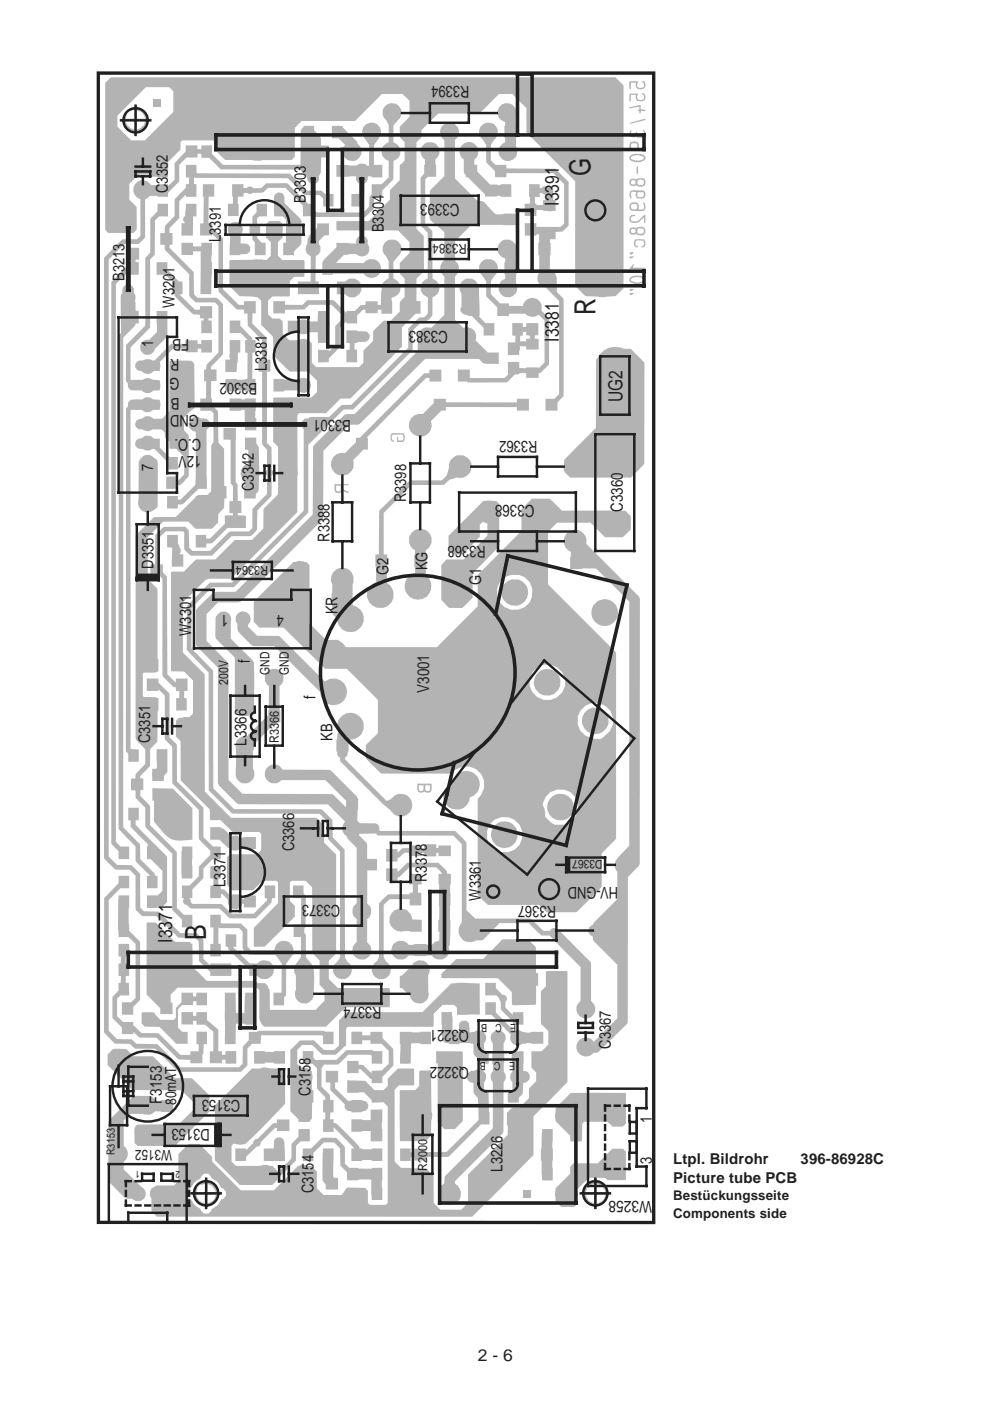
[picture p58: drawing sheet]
<svg xmlns="http://www.w3.org/2000/svg" width="210mm" height="297mm" viewBox="0 0 210 297" stroke-linecap="round" stroke-linejoin="round" font-family="sans-serif">
<defs><g id="words">
<g font-size="6.2" fill="#231f20">
<text x="125.2" y="37.4" transform="rotate(-90 125.2 37.4)">G</text>
<text x="126.2" y="66.8" transform="rotate(-90 126.2 66.8)">R</text>
<text x="43.7" y="199.4" transform="rotate(-90 43.7 199.4)">B</text>
</g>
<g font-size="4.1" fill="#231f20">
<text x="118.5" y="43.6" transform="rotate(-90 118.5 43.6)">I3391</text>
<text x="118.5" y="72.5" transform="rotate(-90 118.5 72.5)">I3381</text>
<text x="131.9" y="85.2" transform="rotate(-90 131.9 85.2)">UG2</text>
<text x="36.5" y="199.9" transform="rotate(-90 36.5 199.9)">I3371</text>
</g>
<g font-size="3.5" fill="#231f20">
<text x="97.4" y="43.2" transform="rotate(-180 97.4 43.2)">C3393</text>
<text x="95" y="70.1" transform="rotate(-180 95 70.1)">C3383</text>
<text x="113.3" y="107.1" transform="rotate(-180 113.3 107.1)">C3368</text>
<text x="132.1" y="108.5" transform="rotate(-90 132.1 108.5)">C3360</text>
<text x="91" y="146.9" transform="rotate(-90 91 146.9)">V3001</text>
<text x="52.2" y="158.1" transform="rotate(-90 52.2 158.1)">L3366</text>
<text x="34.3" y="234" transform="rotate(-90 34.3 234)">F3153</text>
<text x="101.3" y="288.5">2 - 6</text>
</g>
<g font-size="3.4" fill="#231f20">
<text x="99.5" y="18.2" transform="rotate(-180 99.5 18.2)">R3394</text>
<text x="35.6" y="40.9" transform="rotate(-90 35.6 40.9)">C3352</text>
<text x="64.9" y="43.1" transform="rotate(-90 64.9 43.1)">B3303</text>
<text x="46.8" y="51.3" transform="rotate(-90 46.8 51.3)">L3391</text>
<text x="81.4" y="49.2" transform="rotate(-90 81.4 49.2)">B3304</text>
<text x="26.4" y="59.6" transform="rotate(-90 26.4 59.6)">B3213</text>
<text x="37" y="65.2" transform="rotate(-90 37 65.2)">W3201</text>
<text x="40.1" y="71.9" transform="rotate(-180 40.1 71.9)">FB</text>
<text x="32.5" y="73.5" transform="rotate(-90 32.5 73.5)">1</text>
<text x="38" y="76.1" transform="rotate(-180 38 76.1)">R</text>
<text x="38" y="80.2" transform="rotate(-180 38 80.2)">G</text>
<text x="54.5" y="81.2" transform="rotate(-180 54.5 81.2)">B3302</text>
<text x="56.6" y="78.6" transform="rotate(-90 56.6 78.6)">L3381</text>
<text x="38" y="84.3" transform="rotate(-180 38 84.3)">B</text>
<text x="42.2" y="87.9" transform="rotate(-180 42.2 87.9)">GND</text>
<text x="74.4" y="89.1" transform="rotate(-180 74.4 89.1)">B3301</text>
<text x="42.7" y="93.1" transform="rotate(-180 42.7 93.1)">C.O.</text>
<text x="114" y="93.5" transform="rotate(-180 114 93.5)">R3362</text>
<text x="32.5" y="99.8" transform="rotate(-90 32.5 99.8)">7</text>
<text x="42.7" y="96.7" transform="rotate(-180 42.7 96.7)">12V</text>
<text x="53.8" y="104.1" transform="rotate(-90 53.8 104.1)">C3342</text>
<text x="86.1" y="106.5" transform="rotate(-90 86.1 106.5)">R3398</text>
<text x="69.9" y="114.9" transform="rotate(-90 69.9 114.9)">R3388</text>
<text x="103" y="115.8" transform="rotate(-180 103 115.8)">R3368</text>
<text x="32.6" y="120.6" transform="rotate(-90 32.6 120.6)">D3351</text>
<text x="82.4" y="122" transform="rotate(-90 82.4 122)">G2</text>
<text x="90.6" y="120.9" transform="rotate(-90 90.6 120.9)">KG</text>
<text x="102" y="124" transform="rotate(-90 102 124)">G1</text>
<text x="48.3" y="130.3" transform="rotate(-180 48.3 130.3)">1</text>
<text x="60.2" y="130.3" transform="rotate(-180 60.2 130.3)">4</text>
<text x="71.6" y="130.2" transform="rotate(-90 71.6 130.2)">KR</text>
<text x="40.5" y="134.8" transform="rotate(-90 40.5 134.8)">W3301</text>
<text x="53" y="140.5" transform="rotate(-90 53 140.5)">f</text>
<text x="66.9" y="148.3" transform="rotate(-90 66.9 148.3)">f</text>
<text x="31.8" y="157.6" transform="rotate(-90 31.8 157.6)">C3351</text>
<text x="70.5" y="157.1" transform="rotate(-90 70.5 157.1)">KB</text>
<text x="62.4" y="180.5" transform="rotate(-90 62.4 180.5)">C3366</text>
<text x="47.8" y="188" transform="rotate(-90 47.8 188)">L3371</text>
<text x="72.1" y="191.8" transform="rotate(-180 72.1 191.8)">C3373</text>
<text x="90.5" y="187" transform="rotate(-90 90.5 187)">R3378</text>
<text x="101.9" y="190.9" transform="rotate(-90 101.9 190.9)">W3361</text>
<text x="131.1" y="188" transform="rotate(-180 131.1 188)">HV-GND</text>
<text x="117.9" y="192.1" transform="rotate(-180 117.9 192.1)">R3367</text>
<text x="80.9" y="213.5" transform="rotate(-180 80.9 213.5)">R3374</text>
<text x="99.4" y="218.4" transform="rotate(-180 99.4 218.4)">Q3221</text>
<text x="99.4" y="226.2" transform="rotate(-180 99.4 226.2)">Q3222</text>
<text x="129.5" y="222.3" transform="rotate(-90 129.5 222.3)">C3367</text>
<text x="50.9" y="233.3" transform="rotate(-180 50.9 233.3)">C3153</text>
<text x="65.8" y="232.3" transform="rotate(-90 65.8 232.3)">C3158</text>
<text x="44.5" y="239.4" transform="rotate(-180 44.5 239.4)">D3153</text>
<text x="138.2" y="238" transform="rotate(-90 138.2 238)">1</text>
<text x="106.5" y="248.4" transform="rotate(-90 106.5 248.4)">L3226</text>
<text x="138.2" y="246.8" transform="rotate(-90 138.2 246.8)">3</text>
<text x="66.5" y="253" transform="rotate(-90 66.5 253)">C3154</text>
<text x="138.3" y="254.6" transform="rotate(-180 138.3 254.6)">W3258</text>
</g>
<g font-size="3.2" fill="#231f20">
<text x="37.4" y="234.3" transform="rotate(-90 37.4 234.3)">80mAT</text>
<text x="142.7" y="246.7">Ltpl. Bildrohr</text>
<text x="142.7" y="250.8">Picture tube PCB</text>
<text x="169.7" y="246.7">396-86928C</text>
</g>
<text font-size="3.1" fill="#231f20" x="36.5" y="243.8" transform="rotate(-180 36.5 243.8)">W3152</text>
<text font-size="2.9" fill="#231f20" x="99" y="51.7" transform="rotate(-180 99 51.7)">R3384</text>
<g font-size="2.8" fill="#231f20">
<text x="57.1" y="143.1" transform="rotate(-90 57.1 143.1)">GND</text>
<text x="61.2" y="143.1" transform="rotate(-90 61.2 143.1)">GND</text>
<text x="48.3" y="145.2" transform="rotate(-90 48.3 145.2)">200V</text>
<text x="142.7" y="254.5">Bestückungsseite</text>
<text x="142.7" y="258.3">Components side</text>
</g>
<g font-size="2.7" fill="#231f20">
<text x="56.9" y="119.9" transform="rotate(-180 56.9 119.9)">R3364</text>
<text x="59.1" y="157.6" transform="rotate(-90 59.1 157.6)">R3366</text>
<text x="90.6" y="248.2" transform="rotate(-90 90.6 248.2)">R2000</text>
</g>
<text font-size="2.6" fill="#231f20" x="127.8" y="182.4" transform="rotate(-180 127.8 182.4)">D3367</text>
<g font-size="2.4" fill="#231f20">
<text x="103.3" y="217" transform="rotate(-180 103.3 217)">B</text>
<text x="106.4" y="217" transform="rotate(-180 106.4 217)">C</text>
<text x="109.5" y="217" transform="rotate(-180 109.5 217)">E</text>
<text x="103" y="225.2" transform="rotate(-180 103 225.2)">B</text>
<text x="106.1" y="225.2" transform="rotate(-180 106.1 225.2)">C</text>
<text x="109.2" y="225.2" transform="rotate(-180 109.2 225.2)">E</text>
<text x="24.3" y="244.9" transform="rotate(-90 24.3 244.9)">R3153</text>
</g>
<g font-size="2.1" fill="#231f20">
<text x="29.7" y="248.3" transform="rotate(-180 29.7 248.3)">1</text>
<text x="38.1" y="248.3" transform="rotate(-180 38.1 248.3)">2</text>
</g>
</g></defs>
<g fill="#b3b3b3">
<path d="M25.1 185.7h2.3v2.6h-1.9l-2.4 2.5v27.7l1.7 1.8h3.1l1 1 4.5 .1 4.9 4.9h12.4l.7-.7 .1-3.7 1.2-1.3v-1.8h1.9l.2-.3h13.8l.3 .2h1.8v2.7h-2.2v-1.7l-.3-.2h-12.8l-.1 1.8h-1.8l-1 1v3.6l-1.4 1.4h-13.2l-5-5h-4.3l-1.1-1h-3.1l-2.3-2.4v-28.5l3-3.1z"/>
<path d="M28.6 39.1a2.03 2.03 0 0 1 3.4 .1l3.6-.1 .1 .3 1.3-1.3v-3.5l2.4-2.5v-1.3h2.5v.8h.7l.1-.8h2.2v1.8l2.4 2.3h16.4l.1-7.2 .6-.7v-.3h2.2v.9l1.4 1.4v1.8l1.8 .1v2.5h-1.7l-.1 3.2-.4 .8a1.27 1.27 0 0 1-1.1 1.6 1.27 1.27 0 0 1-1.4-1.4l-1.3-1.6-17-.1-2.4-2.4h-1.7l-.1-.9h-.7v.8h-2.4l-1.5 1.5v3.6l-2.4 2.4v.8h-2.2v-.2h-1.5l-1.1 .7v8.1l-1.4 1.4h-3l-3.3 3.3v126.6l1.7 1.8h3.1l1.8 1.8v7.2l.8 .8 3.1 .1 4.7 4.5h3.5l1.3 1.5v4l1.5 1.4v-.4h4.5v2.6h-4.5v-.8l-2.4-2.4-.1-4.1-.7-.7-3.6-.1-4.6-4.6h-3l-1.5-1.5v-7l-1.2-1.3h-3l-2.4-2.4v-127.3l3.8-3.9 3.1-.1 .8-.7v-7.8a2.09 2.09 0 0 1-1.2-3.1z"/>
<path d="M23.4 16.5l.1-.1h107l1.7 1.7v43l-1.7 1.7-2.7 .2-3.7-.2-2.2-2.2v-22.2l-10.3-10.3v-5.2l-3-3h-2.8l-4.2 4.2h-8.7l-3.5 3.5v1.5l-1.1 1.1v18.3l1.5 1.6 .1 7.4-1.6 1.6v4.7h.9v2.7h-1.1l-2.9 2.9v4.1l-10.9 11h-2.1l-3.1 3.1h-5.7l-.4 .4 .2 12.1-.2 1v7.5l-14.1 14.1h-4.6l-.7 .2-4.8 4.9v10.5l4.6 4.7v24.8l5.6 5.6h18.1l1.6 1.7v3.5l2.6 2.6v20.9l-1.6 1.6v3.8l1.9 2h10.9l.2 .2-.1 3.8-9.3 .1-4.2 4.1h-13.1l-.6-.6-.4-1.2v-5.9l-.5-.6h-16.9l-1.4 1.5v1.7h.4v2.4h-2.6v-1.2l-2.9-2.7 .1-15.5h1.8l4.1 4 3.1 .1 .6 .4v4.9l3 3h10.3l.6 .4h1.5l.6 .7 .4 .8v4.2h9.7l1.9-1.9v-2.3l-1-1.1v-5.2l-1.6-1.5v-14l-1.4-1.4h-2.9l-.4 .4v3.9l1 1.1v2.2l-6.4 6.4h-2.2l-.1-4 5.2-5.2v-4.4l-.4-.4h-2.9l-2 2-4.4 .1-1.2-1.2v-5.8l.6-.7h5.8l.9-.9v-3.4l-.4-.4h-5.7l-2.5-2.5h-2.2l-.1-2.3-6.2-6.1v-8.3l-1-1.1v-3.3l.7-.6 1.1-.2 1 .1 .8-.8v-7l-1.9-1.9-2.6-.1-.1-.1v-20.8l.2-.2h2.5l2.5-2.6h4.1l4.2-4.1h3.6l2.4-2.4 .1-4.2 3.1-3.1v-10.1l-1.1-1.1v-9.1l.2-.2h7.9l1.2-1.2v-2.4l-1.9-1.9h-3.9l-3.4-3.4-.1-4-2.5-2.5v-5.1l-.8-.8-3.8-.2-2.1-2.1-.1-5.4 .2-.2 5.4-.1 2.3 .1 .9-.9v-2.9l-1-1v-2.8l.7-.6h2.1l.7 .6v2.8l-1 1v2.9l.9 .9h4.6l.2 .3-.1 3.2-2.1 .1-.9 .9v3.1l-.2 .2h-3.5l-1 .9v2.8l1 .9h1.5l.6 .7v2.6l1.5 1.3h2a1.93 1.93 0 0 1 2.7 .7v4.1l1 .9h9l.9-.9v-2.6l2.1-2v-2.1l2.1-2.1 1.6-.1 2-1.9v-2.1l1-1.1v-3.8l-1-1.1v-2.2l2-2.1v-2.4l-2.4-2.4h-12.9l-.2-.2v-1.7l.2-.1h6.7l4.5-4.6v-2l2.1-2.1v-3.1l1-1.1v-3.8l-1-1.1v-2.2l2-2.1v-3.4l-1.5-1.5h-4.3l-5.7 5.8h-11.4l-1.4 1.4v6.1l-.6 .7h-6.2l-.7 .2-1.7-.2h-5.6l-1.5-1.5-.1-1.7-.9-.9h-6.6l-.3 .3v1.6l-2.6 2.6-.1 3.3-3.4-.1-.5-.5h-2.3l-2 2v3.3l1.6 1.6v4.7l-.7 .8h-5.4l-.6-.7v-31.1z"/>
<path d="M23.8 222.5l.8-.1h2.2l1.5 1.5h4.1l4.7 4.7h3.6l3.7 3.7 .1 3.3-7.4 7.3-7.9 .1-.7-.6v-1.1v-2.2l.6-.7 8.8-.1 3-2.9v-1.8l-2.5-2.5h-10.3l-5.3-5.3v-2.2z"/>
<path d="M23.2 237.4l5-4.9 .3-.2 3.2 .1 .8 .4a1.2 1.2 0 0 0 1.7 .4h2.5v2.6h-2.5v-.2h-1.3a2 2 0 0 1-2.6 .6h-2.7l-1.4 1.4v5.3a2.06 2.06 0 0 1 0 3.4v1.7l3.8 3.7a1.61 1.61 0 0 1 .6 2.4 1.61 1.61 0 0 1-2.5 .1l-1.4-.1-.4-.3-3.2-3.2-.1-.6v-12.1z"/>
<path d="M26.9 52.5h2.6v2.5h-.7l-.1 .4v.2h.7v2.7h-2.2l-.1-.7-2.5 2.6v118.3l1 1h1.8v2.7h-2.3v-1.7l-1.5-1.6v-119.1l3.3-3.3 .2-.1 .1-.8h.5l-.1-.6h-.7z"/>
<path d="M25.1 200.1h2.3v2.7h-.7v1.4l.6 .1 .1 2.6h-.7v1.5h.6l.1 2.7h-1.9l-.7 .6v3.8l1.3 1.2h2.2v.7l1.7 1.6 3.6 .1 4.7 4.6h2l.1-.8h1.7v-1.5h-.4v-2.7h2.2v2.7h-.7l-.1 2-.2 .2v1.8h-2.5v-.7l-2.6-.1-4.6-4.6h-3.7l-1.2-1.2v.5h-2.5v-1.5l-2-2.1v-4.3l1.3-1.4v-1.6h.5l.1-1.4-.6-.1v-2.6h.5l.1-1.5h-.6z"/>
</g>
<path d="M30.9 18.5h5l.8 .9v4.3l-6 6.1h-2.9l-2.9-3v-2.3z" fill="#fff"/>
<g fill="#b3b3b3">
<path d="M25.1 189.8h2.3l-.1 5 .1 2.6 2.3 2.3v12.3l-1.4 1.5v1.6h-2.5v-2.6h2l.9-.9v-11.5l-1.4-1.4h-2.2l-.1-1.7z"/>
<path d="M26.2 60.8a1.27 1.27 0 0 1 2.2 .4v.9l.3 .6-.1 1.1 .1 2.1h.7v2.7h-.6l-.2 .4-2.5 2.6v103.8l3.6 3.6v3.2l3.1 3 .1 .5h.5v2.6h-2.3v-2.6h.7l-3-3-.1-3.2-3.6-3.8 .1-104.5 .5-.6-.1-7.9 .3-.7 .1-.9z"/>
<path d="M27.5 23.2l1-.4 .1-.7 .4 .2v.6a2.62 2.62 0 0 1 2.3 2.3h.6l.2 .2-.2 .3h-.6a2.58 2.58 0 0 1-2.3 2.2l-.2 .8a.57 .57 0 0 1-.3-.7 2.65 2.65 0 0 1-2.3-2.3l-.7-.1v-.3l.1-.1h.6l.3-.9 .2-.2 .2 .2-.2 .8h1.8v-1.7l-.8 .2-.2-.1z"/>
<path d="M27.4 85.1a3.2 3.2 0 0 1 2.3-.4h.5a1.59 1.59 0 0 1 2.3 0h1.3l.2 1-.1 1.2h-1.4a1.54 1.54 0 0 1-2.4 0h-2.2l-.2 .2v71.7l1.7 .1v2.6h-2.2v-1.7l-.5-.6v-72.6l.4-.5v-.7z"/>
<path d="M33.4 43.2h2.2v2.7h-1.8l-.9 .8-.1 7.3-1 1v14.4l-4.1 4.3v6.7l.2 .2 2.4-.1a1.57 1.57 0 0 1 2 0l1.6 .1 .1 1-.1 1.2h-1.4a1.62 1.62 0 0 1-2.5 0h-2.2a1.16 1.16 0 0 1-.7-1.5l-.4-.5v-7.6l4.1-4.1v-14.4l1.1-1.1v-7.2l1.5-1.6z"/>
</g>
<path d="M26.7 25.7h1.8v1.8a2.08 2.08 0 0 1-1.8-1.8z" fill="#fff"/>
<g fill="#b3b3b3">
<path d="M27.2 171.3h2.2v2.6h-.6l-.1 1 6.7 6.6v9.8l-.8 .9h-1.1l-.1 .3h-2.3v-2.7h2.4l.9-.9v-4.3l-2.4-2.4h-.9v-2.7h.2v-.5l-3.5-3.6-.1-1.4-.5-.1z"/>
<path d="M39.4 34.9h2.3v1.7l.2 .1 19.5 .1 3.7 3.6h3l.8 .7h1.8v2.7h-2.2v-1.7l-.7-.7h-3.1l-3.7-3.6-19.9-.2v1.4l.6 .1v2.6h-2.3v-.4l-1.4 1.4v3.6l-2.1 2.1v1h.7v2.5h-.6l-.1 .6 5.2 5.2v4.7l.8 .7h4l1.4 1.4v10.6l-2.6 2.7v.5h1.2v2.5h-1.1l-.1 3.7h.2v1.3l1.3 1.4 .1 6.6 1.2 1.3v7.9l.5 .1v2.6h-.4l-.1 2-1.2 1.3-.1 1.8-1.3 1.3h-3.4l-1.6-1.5h-5.3l-3.3 3.3v8.8l2 2 .1 .4v14.6h.2v2.7l-.7 .2h-2.4l-.2 .2v4.8l.2 .2h2.6l.5 .2v2.6h-.2v6.6l-1.6 1.6v3.5l-2.1 2.2v.5l.7 .1v2.4h-.6l-.1 1.2 2 2 .1 4.3 5.7 5.6v11.9l1.5 1.5h1.8v2.6h-2.2v-1.7l-2-1.9-.1-12-5.6-5.6-.1-4.1-2-2-.1-1.7-.9-.1v-2.4h.9l.1-1 2-2.1v-3.2l-2-2-.1-.5 .1-42.8 3.9-3.9h4.6l4.2-4.2v-.2l.5-.3h2l.8-.7v-9.7l.5-.7v-6.2l-.5-.5h-2.3v-2.6h1.2v-3.7h-.4v-2.5h.4l.1-1 2.5-2.6v-9.8l-.8-.8h-4l-.9-.8-.5-.6v-4.6l-5.1-5.1-.1-1.1h-.9v-2.5h.9l.1-1.5 2-2.1v-3.5l2.4-2.5v-.7h.7v-1.5h-.7z"/>
<path d="M29 93.3l.5-.3 .5-.1a1.71 1.71 0 0 1 2.7 .1h1.2v1.9l2 2h1.8v2.6l-2.2 .1-.1-1.8-2.7-2.6h-.4a1.58 1.58 0 0 1-2 0l-.9-.1-.4-.2a1.15 1.15 0 0 1 0-1.6z"/>
<path d="M35.9 76.5h4.6l.7 .7 .1 8.1a1.34 1.34 0 0 1-.9 1.8l-1.4 1.4v2.8l1 1v8.7l-1 1.1a1.17 1.17 0 0 1-1.3 .7v.8h-2.5v-2.6h2.5v.8h.2l1.2-1.2v-3.7l-1.7-1.7h-1.5v-1.5l-.9-1-.1-.9-.6-.8h-2a1.65 1.65 0 0 1-2.1 0h-.8a1.13 1.13 0 0 1-.8-1 1.13 1.13 0 0 1 .8-1.1l.7-.1a1.6 1.6 0 0 1 2.4 0h1.8l1.6-1.6z"/>
<path d="M29 76.7l1.9-.5 1.9 .2 3.6-3.5h2.9v-.8h2.6v.8h.8v-.8h2.2v2.6h-2.2v-.8h-.8v.8h-2.6v-.8h-2.6l-2.8 2.8 .1 .8-.1 1.2h-1.3a1.67 1.67 0 0 1-2.6 0 1.16 1.16 0 0 1-1.2-.7 1.16 1.16 0 0 1 .2-1.3z"/>
</g>
<g fill="#fff">
<path d="M29 25.7h1.8a1.97 1.97 0 0 1-1.8 1.7z"/>
<path d="M29 23.4a1.92 1.92 0 0 1 1.8 1.7h-1.8z"/>
</g>
<g fill="#b3b3b3">
<path d="M30.4 96.7a1.72 1.72 0 0 1 2.3 .4l.7 .6 .1 .5-.1 9.1a2.38 2.38 0 0 1-3.4 .9l-.5-.8a2.01 2.01 0 0 1-.1-1.7v-7.7l.2-.5z"/>
<path d="M33.2 65.9h2.3v5.3l-2.6 2.8a1.61 1.61 0 0 1-2 1.2 1.61 1.61 0 0 1-1.2-1.9 1.61 1.61 0 0 1 1.9-1.3l1.7-1.6z"/>
<path d="M30.2 214.6l2.6 .1v.3l1.2 1.2h2.9l.4-.4v-2.1l1.2-1.2v-2h2.4v.7l.7 .1 .1-.8h2.2v2.6h-2.2v-.8h-.7l-.1 .8h-2.3l-.9 .8v4l.9 .9h1.2v2.5h-2.5l-3.5-3.6h-3.1l-.7-.7v-2.2z"/>
<path d="M31.1 143.9h2.5v.8l2.3 2.3v9.3l1.5 1.5 .1 7.9 5.6 5.5v6.3l2.1 2h1.6v2.7h-1.7l-2 1.9v2l-2.3 2.4v1.9h-.7l.3 .3v.6l.4 .3 6.2 .1 2.1 2h4.7l2.8-2.8v-.5h-.5v-2.7h2.2v2.7h-.6l-.1 .9-3.3 3.4h-5.6l-2.2-2.1h-6.1l-1.5-1.2-.1-.3 .3-.7h-.5v-2.7h1.6l1.9-1.9 .1-2.1 2.4-2.4v-.9l-2.3-2.4-.2-.3v-6l-5.5-5.6-.1-7.8-1.5-1.5-.1-.3v-9l-1.3-1.3v.3h-2.5z"/>
<path d="M40 242.5h2.3l2.7 2.8v1l6 6.1h7.1l5.1-5.2 .9-.2h.7l.5 .2h.7l1.2 1.2v3.5l1.4 1.5h3.9l1.1-1.6h3.8l.6 .8v2.5l.4 .4h3.4l.4-.5v-20.4l-.9-.9-2.5 .1v-.6l-1.6-1.6-3.6 .1v-2.6l3.8 .1 2 1.9h1.9l.9-.9v-1.5l2.2-2.2h3.3l.1 3.5-.1 .1h-3.1l-.9 .9v15.3l1.3 1.3 5.3 .1 1.6 1.6 .1 5.8 1.4 1.4h4.4l1.4-1.5v-5.9l8.4-8.5-.1-4.6 1.1-1.2h1.6l1.9-2v-2l1.6-1.6v-1.8l-1-1.1v-3.4h2.1l1.5-1.4v-2.9l-1.5-1.3-.1-.7v-6.4l1-1.1v-3l.2-.2h4.3l.1 .1v23.4l-7.2 7.3v8.2l-13 13.1h-66.9l-1.1-1.2v-2.7a1.67 1.67 0 0 1 0-2.2l1.2-.6h3.6l.9-.9v-5.7z"/>
<path d="M43 39.1h2.4v2.6h-1.2v5.6l.8 .1v.8l2.3 2.4v10.7l3.4 3.4h1l.1-.9h2.4v2.7h-.7v2.1l3 3 .1 4.6 .7 .1v2.5h-.7v15.1l1 1v4.7l.3 .3v.6l-.3 .4v4.3l-3 3-.1 4.2-1.4 1.3h-4l-4.1 4-.2 .1h-4.4l-1.3-1.4v-3.5l-.3-.3h-3.6l-1.4 1.3v5.7l.7 .1v1.6l.9 1 .1 20.7 1.8 1.7v-.8h2.5v2.6h-.7l-.1 1.5h.6v2.6h-2.2v-2.6h.6v-1.4l-.7-.1v-.8h-.5l-2.3-2.3-.1-.4v-20.3l-.6-.6h-1.9v-2.4l1-.1v-6.2l1.8-1.7h4.5l.8 .8 .1 3.6 .7 .7h3.8l4-4.1h4.2l.7-.8v-4l3.1-3.2v-3.8l-.3-.4v-.6l.3-.4v-4.2l-1-1v-.5v-14.9l-.8-.1v-2.5l.8-.1v-4.1l-3.1-3.1v-2.5h-.7l-.1-.9h-1.5l-3.8-3.7-.1-11-1.3-1.3v.3h-2.6v-2.5h.7l.1-5.7h-.2z"/>
<path d="M33.2 158.8h2.3v4.7l-.8 1v1.1h-2.4v-2.6h.8l.2-.2z"/>
<path d="M32.3 167.1l4.3 .1 4.2 4.1v6.7a7.5 7.5 0 0 1-5.1-.5l-1.1-.9-1.9-2.4v-4.4l-.4-.1z"/>
<path d="M32.5 21h1.7v1.6h-1.7z"/>
<path d="M33.2 55.6h2.3v1.7l2.4 2.4h.8v2.7h-.7l3.3 3.3h1.1v-.8h2.6v2.6h-.8v.3v.1l.7 .1v2.6h-2.2v-2.6h.4l.1-.5h-.8v-.8l-1.4-.1-3.5-3.4-.5-.5v-.3h-.5v-2.7l-1.5-1.4h-1.8z"/>
<path d="M35.4 113.4h2.3v1.9l.6 1.1v.7l-.3 .4h.9v2.6l-2.4 .1v-4.1l-1.1-.1z"/>
<path d="M40.3 89a1.59 1.59 0 0 1 2.4-.2h1.1a1.32 1.32 0 0 1 0 2.3l.1 12.5h-1.8l-3.3 3.3-1.1 .1v.8h-2.3v-2.6h2.3v.7l.6 .1 3.1-3.2 .1-11.3a1.57 1.57 0 0 1-1.2-2.5z"/>
</g>
<g fill="#b3b3b3">
<path d="M38.6 179.5h2.2v6.8h-2.2l-.2-1.2z"/>
<path d="M38.5 214.6h2.4v.8h.7l.1-.8h2.2v1.7l2.3 1.9 .1 .3v4.4h.8v.7l.7 .1v-.8h2.3v2.6h-2.3v-.8h-.7v.7h-2.6v-2.5h.7v-4.2l-1.7-1.4h-1.8v-.8l-.7-.1-.1 .8h-2.4z"/>
<path d="M38.5 51.5h2.4v.7h1.8v-.7h2.2l-.1 10.9h-2.3l.1-9.1h-1.6l-.1 .8-2.4-.1z"/>
<path d="M39.4 43.2h2.3v2.7h-.7l-.1 4.1-2.4-.1v-2.6h.7l-.3-.4-.1-.4 .2-.5 .3-.3z"/>
</g>
<path d="M41.1 250.8l1.4-.9 .1-.4 .7-.6h.9l.6 .7v.2a3.6 3.6 0 0 1 2.2 2.1h.3l.6 .8v.9l-.6 .6-.4 .1a3.9 3.9 0 0 1-2.1 2.1v.2l-.6 .7h-.9l-1-1.1a4.6 4.6 0 0 1-1.9-2h-.2l-.8-.7v-.8l.8-.8h.2z" fill="#fff"/>
<g fill="#b3b3b3">
<path d="M89.5 31a2.03 2.03 0 0 1 3.1-.3 2.03 2.03 0 0 1-.3 3.1v1.2h.2v2.5h-1.8l-.5 .5v9.4l1.5 1.6v10.1a2.08 2.08 0 0 1 1.5 1.9 2.08 2.08 0 0 1-1.5 2v3.9l-.6 .6a1.72 1.72 0 0 1-1.7 .8l-1.9 1.8v4.1l-12.5 12.6h-2.2l-7.5 7.5v14.4l-15.7 15.8h-4.7l-4.3 4.4v8.6l4.6 4.7v24.9l4.4 4.4 18.6 .1 2.3 2.3v3.6l2.6 2.6 .1 22.9 .4 .8a2.03 2.03 0 0 1 .6 3.1 2.03 2.03 0 0 1-3.2 0 2.03 2.03 0 0 1 .6-3.1l.5-.9v-22.4l-2.5-2.6-.1-3.6-1.7-1.8h-18.6l-4.9-4.9-.1-25-4.6-4.8v-9.3l4.9-5h4.7l15.2-15.2v-17.3a1.31 1.31 0 0 1-.4-1.6 1.31 1.31 0 0 1 1.4-.7l.3-.3h4.1l2.6-2.5 2.1-.1 12.1-12.1v-4l2.4-2.4h.9l.8-.8v-3.5a2.03 2.03 0 0 1-1.6-1.9 2.03 2.03 0 0 1 1.6-2v-9.8l-1.5-1.5v-10.1l.7-.9v-1.8l.2-.1v-1.1l-.4-.3a1.88 1.88 0 0 1-.2-2.5z"/>
<path d="M43.5 249.9l.3-.1 .1 .7a2.49 2.49 0 0 1 2.3 2.3l.8 .1v.4h-.8a2.42 2.42 0 0 1-2.2 2.3l-.2 .8-.3-.2v-.6a2.56 2.56 0 0 1-2.4-2.3h-.7v-.3l.7-.1 .4-1.1 .4 .2-.2 .8h1.8v-1.8l-.3 .1a.57 .57 0 0 1-.8-.1l.3-.3 .7-.1z"/>
<path d="M47.4 90.7h2.6v11.5l.4 .5v3.5l.8 .1v2.5h-.8v.4l1.7 .1v2.6h-3.9l-3.2 3.3h-1.2l-.1 .9h-2.2v-2.7h2.2v.8h.8l3.2-3.1v-1.8h1.7v-.5h-.8v-2.5h.8v-3.2l-.5-.6v-9.3h-1.5z"/>
<path d="M93.8 26.7a2.04 2.04 0 0 1 3 0 2.04 2.04 0 0 1-.3 3v8.1l4.7 4.7a2.34 2.34 0 0 1 2.3 1.3l.4 .5a2.22 2.22 0 0 0 2.8 1h2.7v2.4h-9.4l-3.5 3.4v4.2a2.08 2.08 0 0 1 0 3.3v9.2l1.7 1.7a1.99 1.99 0 0 1 2.2 .4 1.99 1.99 0 0 1 .4 2.2l2.6 2.6h2.3v2.5l-2.9-.1-.4-.2-.8-.8h-11.5l-13.8 13.8-.5 .1h-1.7l-5.5 5.6-.1 14.3-.2 .3-17.3 17.4-.4 .1h-4.4l-2.4 2.5v5.7l4.4 4.5 .2 .4v24.5l3 3 18.9 .1 .4 .2 2.7 2.6v-1.4l-4.4-4.4h-9.3a2.02 2.02 0 0 1-3.1 0 2.02 2.02 0 0 1 .4-3 2.02 2.02 0 0 1 2.9 .8h10l6 6-.1 4.8 .5 .5 3.4 .1 .4 .2 .4 .6-.1 .6 .2 .2h15.9l2.4 2.4v14.4l1.9 1.8h11.7l2.7 2.6h1.3l.5-.6 .5-.1 .8 .3 6.9 7 .1 8.2a2.03 2.03 0 0 1 .4 3.1 2.03 2.03 0 0 1-3.1-.1 2.03 2.03 0 0 1 .5-3v-7.2l-6.6-6.6h-1.7l-2.7-2.7h-6.2l-3.5 3.6-1.5 .1a2.42 2.42 0 0 1-3.2-.5 2.42 2.42 0 0 1 .2-3.3v-16.6l-1.8-1.8-15.9-.1-.5-.4-3.5 .1-.1 .2 1.6 1.7 .2 .5v2.9h2v2.4h-2v7a1.99 1.99 0 0 1 0 3.4v4.9a2.04 2.04 0 0 1 .3 3 2.04 2.04 0 0 1-3.1-.1 2.04 2.04 0 0 1 .5-3v-4.8a2.07 2.07 0 0 1 0-3.5v-11.6l-1.9-2-.2-.4a1.98 1.98 0 0 1-.3-3.2l-3.7-3.7h-19l-4.1-4-.2-.6v-24.4l-4.5-4.5-.2-.5 .1-7.1 .2-.4 3.5-3.4 4.7-.1 16.3-16.4 .1-14.4 .2-.3 6.5-6.5 2.1-.1 13.4-13.3v-3.5a2.16 2.16 0 0 1 2.8-1.5l2.8-2.8v-8.1a2.04 2.04 0 0 1 0-3.4v-6l-2.9-2.5-.2-.5v-5.6l.2-.4 2.9-2.9v-7.6a2.04 2.04 0 0 1-.4-3z"/>
</g>
<g fill="#fff">
<path d="M41.7 253.3h1.7v1.8a1.91 1.91 0 0 1-1.7-1.8z"/>
<path d="M44 253.3h1.7a1.95 1.95 0 0 1-1.7 1.8z"/>
<path d="M44 251a1.9 1.9 0 0 1 1.7 1.8h-1.7z"/>
</g>
<g fill="#b3b3b3">
<path d="M44.6 194h2.2v1.6l.2 .2h4.1l1.4 1.4v3.5l.7 .8h4.9a2.07 2.07 0 0 1 2.4-2 2.07 2.07 0 0 1 1.7 2.4v.3l-1.5 2.1v6.7l-.5 .4v1.7h-2.2v-2.6h1.7v-6.2l-1.3-1.8-5.7-.1-1.1-1-.2-.4v-3.5l-.7-.7h-4.1l-.3-.2v3.5h.5v2.7h-2.2v-2.7h.6l.1-3.4-.7-.1z"/>
<path d="M44.6 183.6h2.2v2.7h-.5v1.4h.5v.8l.7 .1 1.4 1.3 .5-.3h1.1l.4 .3 .5 .7h.3v-.7h2.6v2.5h-2.6v-.8h-.3a1.61 1.61 0 0 1-1.9 1.1 1.61 1.61 0 0 1-1.2-1.9l-1.2-1.3h-.2l-.1 .9h-2.2v-2.7h.6l.1-1.4h-.7z"/>
<path d="M44.6 175.4h2.2v.1l.7 .3 1.6 1.6a1.52 1.52 0 0 1 1.9 .2l.7-.1h2.6v2.5h-2.6v-.1l-.7-.1a1.54 1.54 0 0 1-2.3 0l-.5-.1-1.7-1.7h-1.9z"/>
<path d="M45.5 234.4l7.9-7.9h1.8l1-.2 1.3 .2h1.8l1.1 1.2 .1 6.3-4.5 4.7-3.9 3.8-1.1 .2-1.5-.2-.4 .4v3.4l.9 .9h5.2l.6-.2 2 .2 1.2 1.3 2.8-2.9v-3.1l1.5-1.5v-1.6h2.4v2.6h-2l-.9 .9-.1 3.2-3.4 3.3h-.3l-.1 .7-1.2 1.1h-6.8l-5.4-5.2z"/>
<path d="M46.6 129.8a1.66 1.66 0 0 1 1.9 .2 1.66 1.66 0 0 1 .5 1.9l-.1 3.5 4.7 4.6 .2 .5 .1 10a2.21 2.21 0 0 1-2.1 1.3 2.21 2.21 0 0 1-2-1.4v-11l-4-4-.2-.5 .1-3.9 .2-.4z"/>
<path d="M47.7 210.5h2.3v4.3h1.8l.2-4.3h2.2l-.1 3.7 .1 .4v2.7h-2.2v-.2l-2-.1v4.4h-2.3z"/>
<path d="M48.7 68h2.2v1.1l2.6 2.6v.3l.7 .1v2.6h-.7v5.6h.7v2.7h-2.2l-.1-.2h-1.7v.2h-2.4v-2.6l2.4-.1v.2h1.8v-.2h.5v-5.5l-.5-.1v-2.6l.5-.1-1.5-1.4h-2.3z"/>
<path d="M48.7 72.1h2.2v2.6l-.5 .1-.2 4.1h-2.4v-2.6l.9-.1 .1-.2a1.11 1.11 0 0 1 0-1.3z"/>
<path d="M47.8 198.1h2.3v2.6l-.7 .1 3.5 3.5h1.7a2.03 2.03 0 0 1 2.9-.1 2.03 2.03 0 0 1-.1 2.9 2.03 2.03 0 0 1-2.9-.2h-1.7v-1.3l-4.4-4.4-.1-.5h-.5z"/>
<path d="M48.6 47.7a1.61 1.61 0 0 1 2.4-.3 1.61 1.61 0 0 1 0 2.4v1.8l1.3 .1 .4 .2 .3 .5v.7l-.7 .7-1.4 .1v.2h-2.2l.1-4.3a1.58 1.58 0 0 1-.2-2.1z"/>
<path d="M49.2 39.1h2.4v.7l.6 .1 .5-.4h.6l.4 .4h1.7l1-1 4.5-.1 4.4 4.4h1.1v1.1l.8 .7h9.8l1.3-1.2v-2l.5-.6v-2.1h2.1l1.5-1.5v-3.5a2.04 2.04 0 0 1-1.5-2 2.04 2.04 0 0 1 1.5-1.9v-3.7l-.5-1a2.04 2.04 0 0 1-.1-3.1 2.04 2.04 0 0 1 3.1 .3 2.04 2.04 0 0 1-.7 3l-.8 1v3.4a2.07 2.07 0 0 1 1.5 2 2.07 2.07 0 0 1-1.5 2v4l-2.3 2.3v1.3h-1.4l-.4 .4v2.1l-1.9 1.8-13.1-.1-.1-2.3-3.7-3.8h-3.7a2.66 2.66 0 0 1-2.8 1.1h-.4a1.34 1.34 0 0 1-1.4 0h-.5l-.1 .8h-1.2l.2 4.1h-2.3v-2.6h1.1z"/>
<path d="M48.7 84.5h2.4l.1 .2h.7l.1-.2h2.2l-.1 4.1h.2v2.6h-2.4v-4.2l-3.2 .1z"/>
<path d="M49.9 243.5h2.2l.1 .4 1.5-1.5v-.5l.5-.4h.4l3.3-3.3 .8-.1v-.7h2.7v2.4h-2.7v-.6l-.4-.1-3 3.1a.8 .8 0 0 1-.9 .9l-2.2 2.2-.1 .9h-2.2z"/>
<path d="M56.5 142.5a2.03 2.03 0 0 1 3.1-.1 2.03 2.03 0 0 1-.3 3.1l.1 7.7h-.9l-4.6 4.6v.9l-.3 .6v3.7a2.01 2.01 0 0 1-1.2 3.1 2.01 2.01 0 0 1-2.4-2.4v-4.2a4.2 4.2 0 0 1 .3-2.6l.6-.5 .6-.3h.9l4.5-4.5 .1-6.1a2.01 2.01 0 0 1-.5-3z"/>
<path d="M50.2 130.3a1.63 1.63 0 0 1 2.5-.2 1.63 1.63 0 0 1-.1 2.4v.4l1.9 1.9h4.5l.4 .2 9.5 9.5a2.84 2.84 0 0 1 4.4 .8 2.84 2.84 0 0 1-1.8 4.1 2.84 2.84 0 0 1-3.6-2.6l-9.7-9.8h-4.5l-.5-.3-2.7-2.8-.2-1.6a1.67 1.67 0 0 1-.1-2z"/>
<path d="M51.9 92.8h2.4v1.1l.6 .9 .2 5.4-.2 .9v2.8l-.7 .9v.9h-2.4l.1-3.8a2.01 2.01 0 0 1-.8-2.1 2.01 2.01 0 0 1 1.6-1.5v-2.9h-.8z"/>
<path d="M54.4 43.2h2.2v2.7h-1.6l-.5 .4v1.2h.7v2.2l-.6 .1-.1 .6 1 1.1h.8v2.6h-2.3v-2.7l-.5-.6v-1l-.6-.1v-2.2h.6v-1.6l.9-.9z"/>
<path d="M62.2 119.2l.6-.1a2.6 2.6 0 0 1 2.8 .7v12.4l3.5 3.5h2.5l1.2 .8 .5 .7h19.3l8.7-8.6v-6.7l9.3-9.3v-4.6l2.2-2.3h3.8l2.6 2.6 11.2-.1 2.2 .1 1.1 1.2v2.8l-1.6 1.6h-3.8l-3.1-3.1h-7.1l-1.9 1.9v11.2l14.4 14.4v39.5l-3 3.1v7.2l-5.4 5.3h-6.3l-1.6-1.5h-10.8l-2.2-2.3v-20.2a3.9 3.9 0 0 0 .6-5.4 3.9 3.9 0 0 0-5.4-.8l-1.1 .8h-14.6l-3.2-3.2v-2.8l2.5-2.6v-7l-6.6-6.6h-4.6l-8.8-8.7h-5.1l-1.2-1.3v-4.2z"/>
<path d="M53.9 222.9l4.2 .1v-.1h2.3v2.6h-2.3v-.2h-1.9l-.1 .2h-2.2z"/>
<path d="M55.9 243.5h2.2v-1.6a1.15 1.15 0 0 1 1.4-.7 1.15 1.15 0 0 1 .8 1.4l.1 3.6h-4.5z"/>
<path d="M58 63.8h2.4v.8l3.7 .1 1.1-1 5.4-.1 2.8 2.7v-.4h1.8l1.3-1.2h1l.1-.8h2.5v.7l.6 .1 .2-3.2a2.07 2.07 0 0 1 1.5-2.4v-3.7l-.6-1.1a2.02 2.02 0 0 1-.1-2.9 2.02 2.02 0 0 1 2.9-.1 2.02 2.02 0 0 1-.1 3l-1.1 1.3v3.5a2.03 2.03 0 0 1 1.5 2.1 2.03 2.03 0 0 1-1.8 1.8l.1 3.5h-2.3v-.8l-.8-.1v.8h-2.6v-.7l-.5-.1-1.3 1.2v1.8h-2.2l-.1-.4-1.3 1.3-.1 4.2-2.3 2.3v.8h-2.3v-2.6h2.3l.1 .3 1.3-1.3v-4l1.8-2-2.6-2.6h-4.7l-1.1 1-4.1 .1v.8h-2.4z"/>
<path d="M58 80.3l5.2 .2a1.61 1.61 0 0 1 2.3 .1 1.61 1.61 0 0 1-.1 2.2 1.61 1.61 0 0 1-2.2 0h-2.9l-.1 .2h-2.2z"/>
<path d="M58.3 41.2a1.1 1.1 0 0 1 1.1-.4 1.1 1.1 0 0 1 .9 .8v1.4l3.4 3.5 .2 .4v4.7l-.2 .4-1.4 1.3v.8h-2.3v-2.6h.6l.1-4.9-.8-.7h-1.8v-4.3z"/>
<path d="M61 68h2.4l.5-.3 1 .1 .6 .4h1.8l.1-2.3h2.3v2.6l-.1 .1 .1 4.1h-2.3v-2.3h-1.9a1.72 1.72 0 0 1-2.2 .2h-2.3z"/>
<path d="M61.6 222.6l2-2h3l2.1 2h2.2l1-1v-5.2l1.7-1.8h16l6.1-6.1 1.9-.1 4.1 .1v6.5l-.1 .1-4.7 .1v-1.5l-.6-.7h-2.4l-1.9 1.9-.1 2.7-.2 .1h-18l-.3 .4v3.6l-2.2 1.9h-2.9l-2.1-2h-2.1l-1.1 1v3l.8 .8 .4-.1 1.3 .3a2.11 2.11 0 0 1 .8 1.7l-.2 2.8h.3v2.7h-.2l-.1 3.4-.4 .4v.3h-2.4v-.5l-1.7-1.8z"/>
<path d="M62.1 187.7h2.3v1.7l.4 .5v6.7l-.3 .2v1l.3 .4 .1 4.7 .2 .4a4.3 4.3 0 0 1 1.5 4.2l-.1 3a2.02 2.02 0 0 1-2.3 2.2 2.02 2.02 0 0 1-1.5-2.9v-3a2.57 2.57 0 0 1 .7-3.2l.4-.7v-4.2h-1.5v-2.7h1.5l.1-5.6h-1.8z"/>
<path d="M67.2 47.4h2.6v2.5h-1l-1.2 1.2v.6l.4 .6-.1 1-.3 .5-.6 .5-.1 5.4h.7v2.7h-4.4v-2.7h2.7v-5.4a1.6 1.6 0 0 1-.7-2.6l.2-1.6 1.8-1.8z"/>
<path d="M64.2 243.5h1.8l2.2-2.2 3.1-.1 1.7 1.8 .1 3.7 .9 .9 4.8 .2v-.2h2.3l-.2 3.8 .2 .4v2.6h-2.3l-.1-4.3-2.6-.1-.1 .2h-2.4l-.1-1.7-1.3-1.4-.1-3.6-1.3-1.3h-2.1l-2.3 2.3v1.7h-2.2z"/>
<path d="M64.2 222.9h2.2v1.4l.5 .4h4.4l2.1-2 5.4-.1 .5 .3h1.8v2.6h-2.3v-1.7l-.2-.2h-4.8l-2 2-3.1 .1-.5 .8v3.9l1.7 1.7 .1 1 .7 .1v2.6h-.7v1.5h.7v.8l.6 .1 1.2 1.1 3.6 3.8 .1 .4h.6v.2h2v-.2h2.3v2.7h-2.3v-.3h-2v.3h-2.3v-2.7h.7l-4.3-4.4h-.2v.9h-2.2v-2.7h.4l.1-1.4-.5-.1v-2.6h.4l.1-.5-1.8-1.9v-4.3l-1-1h-2z"/>
<path d="M71.3 51.5l4.2 .2a1.32 1.32 0 0 1 1.2-1.7 1.32 1.32 0 0 1 1.2 1.7 1.63 1.63 0 0 1-.1 2.3 1.63 1.63 0 0 1-2.3-.1l-2.6 .1-1.7 1.7 5.9 .1a2.04 2.04 0 0 1 3-.4 2.04 2.04 0 0 1 0 3.1 2.04 2.04 0 0 1-3.1-.5h-6.4v.3h-2.3v-2.7l3-3.2z"/>
<path d="M68.5 243.5h2.2v6l.2 .2h.8v2.5h-2.6v-1.1l-.6-.6-.1-.4z"/>
<path d="M69.1 227h2.6v2.5h-.6l-.1 1.2 2.8 2.7h.7v-.2h2.3v.1l.7 .2a1.15 1.15 0 0 1 .6 1 1.15 1.15 0 0 1-.6 1l-.7 .1v.2h-2.3v-.2h-.7l-.4-.3a1.18 1.18 0 0 1-.3-1.1l-3-3-.1-1.7h-.9z"/>
<path d="M70.6 121.4a2.43 2.43 0 0 1 3.2-.7 2.43 2.43 0 0 1 1 3.2v4.4a2.85 2.85 0 0 1 2.3 3.1 2.85 2.85 0 0 1-2.9 2.6 2.85 2.85 0 0 1-2.7-2.8l-.9-1-.1-.4-.1-1.4h-.1l.2-4.5a2.23 2.23 0 0 1 .1-2.5z"/>
<path d="M70.7 96.9l.6-.6 .9-.3 1 .1 2.3-2.4v-.9h.8l13.6-13.7h1.1l.1-.8h2.5v2.6h-2.5v-.8h-.7l-12.6 12.7h.2v2.5h-.9l-2.2 2.3a2.44 2.44 0 0 1-2.7 3.2 2.44 2.44 0 0 1-1.5-3.9z"/>
<path d="M70.4 26.7h2.2v.3l3 3 .2 .5a2.02 2.02 0 0 1 .4 2.9 2.02 2.02 0 0 1-2.9 .3 2.02 2.02 0 0 1-.1-3l-1.4-1.4h-1.4z"/>
<path d="M71 102.6h2.9v.3h-1.3v.8l1.3 .6v.2l-1.3-.5-.2 .4-.4 .1-.9-.1-.2-.6z"/>
</g>
<path d="M71.3 103h.9l.1 .8-.1 .3-.3 .1a.43 .43 0 0 1-.6-.4z" fill="#fff"/>
<g fill="#b3b3b3">
<path d="M72 152.3a2.85 2.85 0 0 1 4.9 .5 2.85 2.85 0 0 1-3 4v2.6h-.1l-.2 .7-.5 .6v.3l8.9 8.8 .9-.4a2.45 2.45 0 0 1 3.7-.6 2.45 2.45 0 0 1-.1 3.8 2.45 2.45 0 0 1-3.7-.8l-1.6-1.3-9-9-.1-.8-.4-.3-.2-.5v-.5h-.2v-2.6h.2v-1.1l.3-.5a2.79 2.79 0 0 1 .2-2.9z"/>
<path d="M77.1 26.9a2.04 2.04 0 0 1 2.9-.5 2.04 2.04 0 0 1 .4 2.9l-1.1 1.5v4.1h1.8v2.7h-2.3v-.2h-.8l-.1 .8-.7 .8v2.6l-.4 .5v1.7h-2.3v-2.6l1.7-.1v-2.1l-.7-.8v-.8l-4.2 .1v-2.5l4.3 .1a1.52 1.52 0 0 1 2.3 0h.3l.1-4.4-1.3-1.8-.2-.6v-.7z"/>
<path d="M71.4 59.7h1.7a2.03 2.03 0 0 1 3-.2 2.03 2.03 0 0 1 0 3 2.03 2.03 0 0 1-2.9-.1h-1.8z"/>
<path d="M73.4 70.1h2.3v.1l2 .1a1.15 1.15 0 0 1 .7 1.2 1.15 1.15 0 0 1-1.1 1h-1.5l-.1 .2h-.5v1.4l.5 .1v2.6h-2.3v-2.6h.7l.1-1.4-.8-.1z"/>
<path d="M74.5 218.7h2.3v.8h1.8v-.7h2.5v1.3l2.3 2.3v3.5l-2.3 2.4v1.3h-2.3v-.8l-2.3-2.1-.5 .1v.7h-2.4v-2.6h2.4l.1 .8 .9 .1 1.8 1.7v-.5h2.1l1.5-1.4v-2.8l-1.5-1.5h-2.3v-.7h-1.8v.8h-2.3z"/>
<path d="M74.5 237.3l4.1 .2v-2.2l2.5-.1-.2 3.8 .2 .4v2.6h-2.5v-2.2l-4.1 .2z"/>
<path d="M80.4 108.3l6.5-6.5h6.8l1-1 .5-1.6a2.43 2.43 0 0 1 2.4-2.7 2.43 2.43 0 0 1 2.4 2.8 2.43 2.43 0 0 1-3.2 1.9l-1.6 .5-1.1 1.1h-6.8l-5.9 6v8.7l.7 .1-.1 5.9a2.87 2.87 0 0 1 1 4.3 2.87 2.87 0 0 1-4.4 .3 2.87 2.87 0 0 1 .5-4.4l.6-.3-.1-5.8h.7z"/>
<path d="M81.5 190.4l.8-.8h4.5v-.3h.7v-1.8h-.7v-2.2h2.6v2.2h-.8v1.8h.7v2.7h-2.4l-.1-1.4h-4.2l-1.2 1.3v11l.5 1a2.02 2.02 0 0 1 .4 3.1 2.02 2.02 0 0 1-3.2-.2 2.02 2.02 0 0 1 .8-3l.5-.9v-11.4z"/>
<path d="M81.9 184.1h2.4v.8l2-1.9 6.6-.1 1.6 1.5 .3 .4v.4l.8 .1v2.2h-.2l.1 10.5-.1 2.3-.3 .4a2.05 2.05 0 0 1-1 2.6 2.05 2.05 0 0 1-2.6-.7h-1.1v.1h-2.6v-.1h-1.1a2.03 2.03 0 0 1-3 .4 2.03 2.03 0 0 1-.1-3 2.03 2.03 0 0 1 3.1 .3h1.1v-.1h2.6v.1h1.1l.7-.6 .9-.2 .1-1.9h-.3v-2.6h.2v-2l-.1-7.7 .8-.1-1.3-1.3h-5.7l-2 2-.5 .1v.7l-2.4 .1z"/>
<path d="M81.9 180h2.4v.8l1-1h1.4l.1-.5h2.6v.5h.5v-.8h2.6v.8h.4l.1-.5h2.6v2.2h-2.6v-.7h-.5v.8h-2.6v-.8h-.5v.7h-2.6l-.1-.7h-1l-1 1h-.4l-.1 .9h-2.3z"/>
<path d="M83.1 193.6a2.44 2.44 0 0 1 2.6-.9 2.44 2.44 0 0 1 1.7 2.2l2 .1v2.6l-3.6-.2a2.46 2.46 0 0 1-2.8-.9 2.46 2.46 0 0 1 .1-2.9z"/>
<path d="M83 91.9h2.6l.3 .6-.2 1.1-.4 .1h-1.1v-1.1l.2 .2v.6h.9l.2-.4a.74 .74 0 0 0-.4-.9l-1.9 .1-.1 .4v.5l.5 .5h-.4h-.2l-.2-.5z"/>
<path d="M84.9 231.1h3.1l.9-.9v-3l.2-.2h2.3l.1 8.7 .2 .5-.3 1.3v3.3l-1.2 1.1h-5.4v-10.6z"/>
<path d="M84.8 218.8l4.3 .1v-.2h2.3v2.7h-2.3v-.2h-1.8l-.2 .1v4.2h-2.3l.1-4.2h-.1z"/>
<path d="M84.8 206.9h.4l2-2a2.04 2.04 0 0 1 2.9-1.1 2.04 2.04 0 0 1 .7 3v3.4a2.01 2.01 0 0 1-1.4 2.5 2.01 2.01 0 0 1-2.5-1.6l-1.7-1.6h-.4z"/>
<path d="M99.4 227.4l.4-.3 .8-.1a1.6 1.6 0 0 1 2.1 .3 1.6 1.6 0 0 1-.1 2.2v1.4l.2 .2h.8l.2 7.3h-1.8l-6.9 6.8-4.7 .1v.8h-2.6v-.7l-.7-.1v.9h-2.3v-2.7h2.3v.8h.2h.5v-.8h2.6v.8h4.3l6.8-6.8-.2-4.7a2.76 2.76 0 0 1-.9-2.8v-.4a1.27 1.27 0 0 1-1.3-.7 1.27 1.27 0 0 1 .3-1.5z"/>
<path d="M87.2 113a2.43 2.43 0 0 1 3.8 0 2.43 2.43 0 0 1-.7 3.7v5.3a2.86 2.86 0 0 1 .2 4.5 2.86 2.86 0 0 1-4.4-.9 2.86 2.86 0 0 1 1.9-4.1v-1.4h-.2v-2.5h.2v-.9a2.43 2.43 0 0 1-.8-3.7z"/>
<path d="M87.2 88.6l.7-.6 .8-.2h.9l2.4-2.3v-.9h2.5v.7h15.1v-.7h2.5v2.5h-2.5v-.8h-15l-.1 .8h-.9l-2.2 2.2a2.43 2.43 0 0 1-2.7 3.2 2.43 2.43 0 0 1-1.5-3.9z"/>
<path d="M88.5 166.2l2.9-.1 .1 .2v1.1a.92 .92 0 0 1-1.5 .4 1.02 1.02 0 0 1-1.4 0l-.1-.5z"/>
</g>
<g fill="#fff">
<path d="M88.8 166.5h1l-.2 1.2h-.7z"/>
<path d="M90.2 166.5h1l-.2 1.1h-.7z"/>
</g>
<g fill="#b3b3b3">
<path d="M92.5 222.9h5.6v.2v14.6l-1.6 1.7h-2.3l-1.4-1.5v-12.4l-.3-.1z"/>
<path d="M104.3 219.1a1.6 1.6 0 0 1 2.3-.3 1.6 1.6 0 0 1 .2 2.3l.1 1.8-.1 4.4a1.55 1.55 0 0 1 0 2.2l-.1 10.5-.1 .3-10.1 10.1v.5a2.44 2.44 0 0 1 .6 3.8 2.44 2.44 0 0 1-3.8-.1 2.44 2.44 0 0 1 .9-3.7v-1.3l.3-.4 10-10v-9.8a1.64 1.64 0 0 1 0-2.2l-.1-1.8 .1-4.2a1.67 1.67 0 0 1-.2-2.1z"/>
<path d="M96.7 203.3h5.7l4.2-4.1h5.4l1.6 1.6 .1 5.5h.4v2.7h-.4v3.9l-.3 .1-4.6 .1-.3-.1v-2.7l-2.9-2.9h-11.9l-.1-.2v-.7z"/>
<path d="M102.4 106.3l1.1-.2 1.8 .2 .5 .6 .2 1.6-.2 .9v6.4l-5.6 5.8v5.2l-2.1 2.1h-2.9l-1.6-1.7v-7.4l1.1-1.2h3.6l5-5v-2.6l-1-.4-.6 .7v2.5l-2.3 2.6-1.4 1.1h-1.7l-1.2-1.1v-2.8z"/>
<path d="M93.6 214.6h2.2l.1 4.1h1.4v-1.6l.2-.4 .5-.3h.8a1.98 1.98 0 0 1 .7 2.1v.4l1-.1a1.6 1.6 0 0 1 2.2 .2 1.6 1.6 0 0 1-.1 2.2l.1 1.6 .9 .1v2.6h-2.3v-.9a2.67 2.67 0 0 1-.9-2.8v-.5l-.8-.2h-2.1l-.1 .3h-2.2v-.2l-.8-.1-.4-.4-.3-.4z"/>
<path d="M96.7 164.5a2.85 2.85 0 0 1 4.6 .2 2.85 2.85 0 0 1-1.7 4.3 2.84 2.84 0 0 1-4.6 2.1 2.84 2.84 0 0 1 1-5l.3-1z"/>
<path d="M102 55.6a2.07 2.07 0 0 1 3.1 0 2.07 2.07 0 0 1-.5 3.1l-.5 .9v2.8l1.9 1.9h1.9v.5l2.9 .1a2.04 2.04 0 0 1 2.5-1.7 2.04 2.04 0 0 1 1.5 2.6l1.6 1.7v9.8l-1.7 1.7-.5 .1v1h-2.6v-1h-1.4l-.1 .3h-.9l-1.7 1.7h-8.2l-.3-.2h-1.9v-2.6h2.5l.1 1.8h7.3l.7-.7v-2.7h2.4v1.3l1.4 .1 .1-.2h2.6v.2l1.3-1.3v-8.8l-1.3-1.3a2.14 2.14 0 0 1-2.9-.2h-3.4v.5h-2.5v-1.8l-2.3-2.3v-3.3l-.8-1.2a1.99 1.99 0 0 1-.3-2.8z"/>
<path d="M97.8 59.8a2.12 2.12 0 0 1 2.6-.6 2.12 2.12 0 0 1 1.2 2.3l.1 5.5h-.2l1.5 1.5h1.8v2.6h-2.3v-1.6l-2.5-2.5h-.7v-.2a1.39 1.39 0 0 1-1.7-1.4l.2-.4v-2.7a2.01 2.01 0 0 1 0-2.5z"/>
<path d="M97.8 30.9a2.04 2.04 0 0 1 3.1-.1 2.04 2.04 0 0 1-.3 3.1v1h.6v1.5l2.7 2.7 2.2 .2 .1-.2h2.2v2.6h-2.2v-.2h-.7l-.2 .2h-2.5v-.5l-3.6-3.6h-.4v-.5l-.4-.4-.1-.5v-2.4a2.01 2.01 0 0 1-.5-2.9z"/>
<path d="M101.9 26.8a2.03 2.03 0 0 1 2.9-.5 2.03 2.03 0 0 1 .4 2.9l-1.1 1.5v3.3l.9 .9h2.4v.8l10.4 .1 2.8 2.8v9.2l-1.3 1.3-1.5 .1v1.5h-1.2v.5v.3h.1v2.5h-.1v3l.7 .4 .4 .6 .4 .9v3l1.4 1.5v20.6l-1.3 1.3v1.8h-2.6v-2.5h1.9l1-1v-19.8l-2.8-2.8a2.01 2.01 0 0 1-1.4-3.2v-3.7l-.2-.1 .2-4.3h-.5l-.1 .3h-2.4l-.1-2.7h2.5v.8h5.1l.8-.7v-8.4l-2.3-2.3h-9.9v.9h-2.4l-.1-1.3-1.8-1.8v-3.8l-.7-1.1a1.98 1.98 0 0 1-.5-2.8z"/>
<path d="M102.9 212.5h2.2v2.2l4 3.9a2.17 2.17 0 0 1 2 .2l1 .2 .6-.2h2.5v2.5h-2.5v-.1l-1-.1-.9 .2a1.6 1.6 0 0 1-2 0 1.6 1.6 0 0 1-.5-1.9l-4.1-4.2h-1.3z"/>
<path d="M102.9 208.4h2.2v1.1l1.5 1.4h.3l.6 .5v.6l-.3 .4v1.2l1.5 1.6v-.6h2.3v2.7h-2.3v-.8l-2.4-2.3-.1-1.8-.4-.7-.6-.7-2.3 .1z"/>
</g>
<circle cx="107" cy="176.9" r="3.8" fill="#fff"/>
<circle cx="106.9" cy="177" r="2.85" fill="#b3b3b3"/>
<circle cx="109.1" cy="125.5" r="3.8" fill="#fff"/>
<g fill="#b3b3b3">
<path d="M105.9 51.5a2.06 2.06 0 0 1 2.7-.4 2.06 2.06 0 0 1 .8 2.6v1.5l.1 .4-.1 4.4a2.03 2.03 0 0 1-.7 2.9 2.03 2.03 0 0 1-2.9-1.1 2.03 2.03 0 0 1 1.3-2.7v-.9h-.2v-2.6h.2v-.8a2.02 2.02 0 0 1-1.2-3.3z"/>
<path d="M105.8 22.7a2.04 2.04 0 0 1 2.7-.6 2.04 2.04 0 0 1 .9 2.6v1.6l.1 .4-.1 4.4a2.03 2.03 0 0 1-.8 2.8 2.03 2.03 0 0 1-2.8-1 2.03 2.03 0 0 1 1.3-2.7v-.9l-.2-.1v-2.5h.2v-.8a2.09 2.09 0 0 1-1.3-3.2z"/>
<path d="M108.5 222.9h2.5l-.1 4.1a1.29 1.29 0 0 1 1.2 .6 1.29 1.29 0 0 1 .1 1.4l-.6 .5-.7 .1v2.1l-.9 1.1v1h-2.3v-2.7h.8l.1-.1v-1.6a1.6 1.6 0 0 1 0-2.2z"/>
<path d="M108.6 68.5h2.2v.8h.8v-.8h2.5v2.6h-.7v.7l.8 .1v2.2h-2.6v-.6l-1.3-.1-.2 .9v1h-2.4v-2.7h1.6v-1.4l-.7-.1z"/>
<circle cx="109.1" cy="125.6" r="2.86"/>
</g>
<path d="M110.9 70.4h.7v.7h.7v.7h-.7l-.1 .6h-1.2v-1.2h.5z" fill="#fff"/>
<g fill="#b3b3b3">
<path d="M111 252.2h1.7v1.7h-1.7z"/>
<path d="M112.2 39.1h2.2v.7l.4 .1a1.77 1.77 0 0 1 1.6-.3h.4l.5 .6v2.2l.5 .1v2.2l-1.3 .1-1.3-.1v-.1l-1.4-.1-.1 1.3h-2.5v-2.6h1.1z"/>
</g>
<circle cx="116" cy="144.7" r="3.8" fill="#fff"/>
<circle cx="116" cy="144.7" r="2.85" fill="#b3b3b3"/>
<path d="M113.4 41.8h1l.1-.9 1.1 .3v1.2h-.4l-.1 1.1h-1.3v-.3h-.4z" fill="#fff"/>
<path d="M115 239.4h2.2v10.9h-2.2l-.2-4.2h-.1v-2.6h.1z" fill="#b3b3b3"/>
<path d="M116.6 168a3.9 3.9 0 0 1 4.3 0 3.9 3.9 0 0 1 1.7 3.9 3.8 3.8 0 0 1-5.9 2.4l-1.1-1.1a4 4 0 0 0-.5-2.5v-.4l.6-1.3z" fill="#fff"/>
<g fill="#b3b3b3">
<path d="M120.9 247.3l.7-.7h5.1l3.1-3h2.3l.6 .6v5.9l-.1 .1h-3.8l-.5-.5h-1.9l.1 .2v.6a2.56 2.56 0 0 1 2.4 2.3l.6 .1 .1 .3-.7 .1-.1 .3a2.36 2.36 0 0 1-2.2 2l-.2 .8-.3-.2v-.6a2.62 2.62 0 0 1-2.4-2.3h-.7v-.4h.7l.5-1.1 .3 .1-.3 .9h1.9v-1.8l-.8 .2-.3-.1 .1-.2 .9-.3 .2-.9h-1.3l-2.5 2.4 .1 1.2-.1 1.9-.7 .7h-2.7l-1.2-1.2-.1-1.3 .1-1.5 3.1-3z"/>
<path d="M121 231.7h11.6l.1 6.6-.7 .6h-2.1l-1.1-1.1h-5l-.3 .4-.1 3.6-.2 .2h-2.2l-.1-1.2-3.1-3.1-.1-.8 .1-2z"/>
<path d="M120 113.3a2.44 2.44 0 0 1 3-.8 2.44 2.44 0 0 1 1.3 2.8l11.2 11.3 .2 .4-.1 56.2-.2 .4-2.3 2.3v30.8l-.2 .4-6.1 6-1 .1a2.02 2.02 0 0 1-3 .2 2.02 2.02 0 0 1 .1-3 2.02 2.02 0 0 1 3 .5l5-5v-11.4l-5-5-.2-.9a1.37 1.37 0 0 1-1-1.3 1.37 1.37 0 0 1 1.1-1.3l.1-.4 5-5v-5.7a2.35 2.35 0 0 1 .5-3.5l2-2.1v-51.7l-7-7.1-5.5 .2v-2.6h.1v-1a2.53 2.53 0 0 1-1-3.8z"/>
<path d="M127.2 75.1a4.1 4.1 0 0 1 5-1.2l1.5 .1 2.9 3v21.4l-2.9 2.9h-12.8a2.94 2.94 0 0 1-1.3-3.8l6.8-6.8v-14.4z"/>
<circle cx="118.8" cy="171.1" r="2.85"/>
</g>
<path d="M124.2 149.6a3.8 3.8 0 0 1 5.3 1.3 3.8 3.8 0 0 1-1.5 5.3l-.7 .5h-.8a3.9 3.9 0 0 1-3.8-2.7 3.9 3.9 0 0 1 1.5-4.4z" fill="#fff"/>
<circle cx="126.2" cy="152.8" r="2.85" fill="#b3b3b3"/>
<path d="M124.3 253.3h1.7v1.8a1.89 1.89 0 0 1-1.7-1.8z" fill="#fff"/>
<circle cx="128.2" cy="129.9" r="2.86" fill="#b3b3b3"/>
<g fill="#fff">
<path d="M126.6 253.3h1.7a1.92 1.92 0 0 1-1.7 1.8z"/>
<path d="M126.6 251a1.9 1.9 0 0 1 1.7 1.8h-1.7z"/>
</g>
<g fill="#b3b3b3">
<path d="M133.4 62.3l.3-.2 .6 .1-.4 .4z"/>
<path d="M133.5 61.4l.2-.2 .6 .1-.5 .4-.4-.2z"/>
<path d="M133.5 59a2.72 2.72 0 0 1 3.3-.1v.7a2.43 2.43 0 0 1-3.4-.1z"/>
<path d="M134.2 56h.2l-.3 .7 2.7 .1 .1 .1-.1 .2h-3.2l-.2-.2z"/>
<path d="M133.7 54.3h.6v.3l-.5 .2-.2-.1-.2-.1z"/>
<path d="M133.7 48.3l.8-.1 .4 .2a1.47 1.47 0 0 1 1.7-.2l.3 .6-.3 .9a1.47 1.47 0 0 1-1.7-.1l-.3 .2-.9-.2-.3-.4z"/>
<path d="M133.5 46l.4-.4 .7-.1 .1 .2-.7 .2-.3 .3v.4l.4 .3h1l1.7-1.4v1.8l-.2-.1-.1-1.1-1 .9a1.69 1.69 0 0 1-1.9-.1l-.2-.2z"/>
<path d="M133.7 43.1l.5-.2 1 .1a1.07 1.07 0 0 1 .1 1.4l1.1-.1 .2-.3-.3-1 .2-.1a1.27 1.27 0 0 1 .1 1.7l-.5 .2-2.1-.1-.4-.3a1.06 1.06 0 0 1 .1-1.3z"/>
<path d="M133.7 40.5l.6-.2 2.1 .1a1.07 1.07 0 0 1 .2 1.6l-1.5 .1a1.36 1.36 0 0 1-.2-1.4h-1l-.2 .4 .2 1-.3-.2a1.08 1.08 0 0 1 .1-1.4z"/>
<path d="M133.7 38l.5-.1 .7 .1a1.93 1.93 0 0 1 1.7-.1l.3 .5-.1 .6-.2 .4-.5 .2-.8-.1-.4-.2a.97 .97 0 0 1-1.5-.4z"/>
<path d="M133.5 33.2a2.46 2.46 0 0 1 3.4 0l-.1 .6a2.49 2.49 0 0 1-3.4-.1z"/>
<path d="M133.7 30.1l.8-.1 .6 .1a1.05 1.05 0 0 1 .2 1.4h1l.3-.4-.3-.9 .2-.2a1.27 1.27 0 0 1 .1 1.7l-2.6 .1a1.06 1.06 0 0 1-.3-1.7z"/>
<path d="M133.7 27.6l.2 .2-.2 .4 .1 .4 .2 .2h.5l.4-.8h.1l.1 .6a.89 .89 0 0 0 1.5-.1l-.3-.8 .1-.1 .5 .5-.3 1-1.3 .1-.4-.3-.3 .2h-.6l-.3-.1-.3-.5z"/>
<path d="M133.5 22.7l2.2-.5 .1 .1 .1 .9h.9l.1 .2-.1 .1h-.9l-.1 .5-.2 .1-.1-.5-.3-.1v-.2l.3-.1v-.6l-1.9 .4-.2-.1z"/>
<path d="M133.5 19.8h1.8a1.29 1.29 0 0 0 0 1.3l1.1 .1a.97 .97 0 0 0-.3-1.4h.5l.3 .6-.3 1h-1.5a1.3 1.3 0 0 1-.2-1.3h-1.1l-.1 1.3-.1 .1-.2-.2z"/>
<path d="M133.5 17.2h1.7l-.1 1.1a.75 .75 0 0 0 1.1 .3 .75 .75 0 0 0 .2-1.1l-.2-.1v-.3h.2a.99 .99 0 0 1 .5 1 .99 .99 0 0 1-.8 .8l-1-.1-.3-.6 .1-.6-1.1-.1-.1 1.4h-.1l-.2-.1z"/>
<path d="M133.5 53.6l.2-.2 .6 .1v.2l-.5 .3-.3-.2z"/>
<path d="M133.5 26.1l3.2-.9 .2 .1-2.9 .9-.5 .1z"/>
</g>
<g fill="#fff">
<path d="M133.8 59.2a2.23 2.23 0 0 1 2.7 0v.2a2.23 2.23 0 0 1-2.7 0z"/>
<path d="M133.8 48.7l.8-.1 .1 .6-.2 .2h-.6l-.1-.2z"/>
<path d="M133.9 43.3h.3a.6 .6 0 0 1 .9 .3l-.1 .7-.4 .1a.66 .66 0 0 1-.8-.4z"/>
<path d="M133.8 38.4l.2-.2h.6l.1 .2v.5l-.2 .2-.6-.1z"/>
<path d="M133.8 33.4a2.2 2.2 0 0 1 2.7 0v.2a2.27 2.27 0 0 1-2.7 0z"/>
<path d="M133.9 30.4h1.1l.1 .3-.1 .7h-1.1l-.1-.3z"/>
</g>
<g fill="#b3b3b3">
<path d="M134.7 50.8h1.9l.3 .5-.3 1-.5 .2-.1-.3 .4-.1 .2-.4-.2-.7h-1.4l-.3 .3v.6l.6 .4v.1h-.4a1.06 1.06 0 0 1-.2-1.6z"/>
<path d="M135 35.4h.3l-.1 1.5-.2-.1z"/>
</g>
<g fill="#fff">
<path d="M135.3 48.5h1.1a.73 .73 0 0 1-.2 1 .73 .73 0 0 1-1.1-.3z"/>
<path d="M135.3 40.7l1.1 .1a.72 .72 0 0 1-.3 1 .72 .72 0 0 1-1-.3z"/>
<path d="M135.3 38.2l.2-.1a.88 .88 0 0 1 1 .3l-.1 .7-1.1 .1a.8 .8 0 0 1 0-1z"/>
</g>
<path d="M20.8 15.5h117.8v243.7h-117.7z" fill="none" stroke="#231f20" stroke-width=".71"/>
<g fill="none" stroke="#231f20" stroke-width=".52">
<path d="M25.7 25.5h6.1M28.8 22.4v6.2M28.8 36.3h3v1.1h-3zM28.8 35.3h3M30.3 33.6v1.7M30.3 37.4v1.7M66.1 37.9h.6v13.4h-.6zM76.5 37.9h.5v13.4h-.5zM85.2 24h6M91.2 21.9h8.2v4.1h-8.2zM99.4 24h5.9M26.9 48.2h.6v13.4h-.6z"/>
<path d="M47.8 47.7h16.5v2.1h-16.5zM50.8 47.7a5.2 5.2 0 0 1 5.3-5.3 5.2 5.2 0 0 1 5.2 5.3M85 41.5h16.5v6.2h-16.5zM85.2 52.9h6M91.2 50.8h8.2v4.1h-8.2zM99.4 52.9h5.9M25.1 67.3h12.4v4.1h-2v28.9h2v4.1h-12.4zM63.3 70.3a5.2 5.2 0 0 0-5.2 5.3 5.2 5.2 0 0 0 5.2 5.2M63.3 67.3h2.1v16.5h-2.1zM82.4 68.3h16.5v6.2h-16.5zM127.3 75.6h6.1v12.3h-6.1zM40.1 85.6h21.7v.5h-21.7z"/>
<path d="M43.2 89.7h21.7v.6h-21.7zM56.1 98.8h1v3.1h-1zM58.1 98.8v3.1M87 98.2h4.2v8.3h-4.2zM89.1 92.6v5.6M99.9 98.9h5.7M105.6 96.9h8.2v4.1h-8.2zM113.8 98.9h5.7M126.2 92.1h8.3v24.7h-8.3zM29 111.1h4.7v11.9h-4.7zM31.3 108.6v2.5M49.4 119.1h8.2v3.7h-8.2z"/>
<path d="M54.4 100.3h1.7M58.1 100.3h1.7M70.5 106.5h4.2v8.3h-4.2zM72.6 100.8v5.7M72.6 114.8v5.6M89.1 106.5v5.7M97.3 104.4h24.8v8.3h-24.8zM99.9 114.8h5.7M105.6 112.7v4.1h8.2v-4.1M113.8 114.8h5.7M29 122.5h4.7M29 122.8h4.7"/>
<path d="M31.3 122.5v2.6M41.1 125.1h4.2v2h16.5v-2h4.1v12.4h-24.8zM44.7 120.9h4.7M57.6 120.9h4.4M32.6 154h1.8M34.4 152.4h1.1v3.1h-1.1zM36.5 154h1.9M36.5 152.4v3.1M48.9 147.5h6.2v12.9h-6.2zM52 145.4v2.1M54 151.1a.82 .82 0 0 0-.8 .8 .82 .82 0 0 0 .8 .8M54 155.2a.82 .82 0 0 0-.8 .8 .82 .82 0 0 0 .8 .8"/>
<path d="M54 149.8v1.1M54 156.8v1.3M54.3 152.9a1.07 1.07 0 0 0-1.1 1.1 1.07 1.07 0 0 0 1.1 1M56.3 149.8h3.7v8.3h-3.7zM58.1 145.4v4.4M58.1 158.1v4.6M108.2 149.3l7.2-9.3 19.1 16.5-22.7 28.9-19.1-15.4 8.3-10.9M48.9 176.7h2v16.5h-2zM50.9 179.7a5.2 5.2 0 0 1 5.3 5.2 5.2 5.2 0 0 1-5.3 5.3M52 160.4v1.8M63.8 175.6h3.6M67.4 174.1v3.1"/>
<path d="M68.5 174.1h1v3.1h-1zM69.5 175.6h3.6M82.9 178.7h4.1v8.3h-4.1zM85 173v5.7M60.2 190.1h16.5v6.2h-16.5zM85 187v5.6M102 197.3h7.7M109.7 195.2h8.3v4.2h-8.3zM118 183.4h2M118 197.3h7.7M120 181.8h8.3v3.1h-8.3zM128.3 183.4h2.1"/>
<path d="M66.7 210.7h5.9M72.6 208.6h8.2v4.2h-8.2zM80.8 210.7h6M122.6 216.9h3.1v1h-3.1zM122.6 219h3.1M124.2 215.3v1.6M124.2 219v1.5M23.3 230.3h3.6v8.3h-3.6zM25.1 225.9v4.4M25.1 238.6v4.6M26.2 228.2h2v4.2h-2zM26.2 231.3h2"/>
<path d="M26.2 229.3h2M31.3 226.2h-4.1v8.2h4.1M34.9 238.3h11.9v4.6h-11.9zM41.1 232.4h11.4v4.1h-11.4zM46.3 238.3v4.6M46.5 238.3v4.6M57.8 228.2h1.4M59.2 226.7h1v3.1h-1zM61.2 226.7v3.1M61.2 228.2h1.4M89.6 236.5v4.1M109.7 221.5v-5.1h-8.2v5.1a1.55 1.55 0 0 0 1.5 1.6h5.2"/>
<path d="M109.7 229.8v-5.2h-8.2v5.2a1.55 1.55 0 0 0 1.5 1.5h5.2M109.8 221.5a1.63 1.63 0 0 1-1.6 1.7M109.8 229.8a1.63 1.63 0 0 1-1.6 1.6M124.7 230.8h12.4v4.1h-2.1v12.4h2.1v4.2h-12.4zM128.3 236.5v1M128.3 238.6v1M129.3 234.4h-1v1.1M130.4 234.4h1M132.4 234.4h1v1.1M133.4 236.5v1M135 237.9h-1.5v2.4h1.5M23.1 259.2v-12.4h16.5v12.4h-4.1v-2.1h-8.3v2.1"/>
<path d="M26.7 254.6v1h1M26.7 252.5v1M27.7 250.4h-1v1.1M28.8 250.4h1M28.8 255.6h1M30.1 248.9h2.5v1.4h-2.5zM30.8 255.6h1M32.4 240.6h2.5M32.9 255.6h1M34.2 248.9h2.5v1.4h-2.5zM34.9 255.6h1.1M37 250.4h1"/>
<path d="M37 255.6h1M39.1 250.4h1v1.1M40.1 252.5v1M40.1 254.6v1h-1M40.6 253h6.2M43.7 249.9v6.2M46.3 240.6h2.6M57.3 248.9h1.9M59.2 247.3h1v3.1h-1zM61.2 248.9h2M61.2 247.3v3.1M87.5 240.6h4.2v8.3h-4.2z"/>
<path d="M89.6 248.9v4.1M123.1 253h6.2M126.2 249.9v6.2M128.3 240.6v1.1M128.3 242.7v1M128.3 244.8v1M128.3 246.8v1h1M130.4 247.8h1M133.4 244.8v1M133.4 246.8v1h-1M135 242h-1.5v2.4h1.5"/>
<circle cx="28.8" cy="25.5" r="2.58"/>
<circle cx="126.2" cy="44.6" r="2.11"/>
<circle cx="104.6" cy="189" r="1.29"/>
<circle cx="116.4" cy="188.5" r="2.11"/>
<circle cx="31.3" cy="230.3" r="7.5"/>
<circle cx="43.7" cy="253" r="2.58"/>
<circle cx="126.2" cy="253" r="2.58"/>
</g>
<g fill="none" stroke="#231f20" stroke-width=".75">
<path d="M45.8 28.6h90.7v3.1h-90.7zM69.5 31.7v12.9h3.1v-12.9M109.7 28.6v-12.9h3.1v12.9M45.8 57.5h90.7v3.1h-90.7zM109.7 57.5v-12.9h3.1v12.9M69.5 60.6v12.9h3.1v-12.9M29.3 122h4.1M105.1 130.2l2.6-12.3 25.2 6.1-12.9 55.2-26.3-6.7 2.6-10.8M120.6 182.1v2.6M27.2 201.9h90.8v3.1h-90.8zM50.9 205v12.9h3.1v-12.9M91.2 201.9v-12.9h3v12.9"/>
<path d="M45.8 238.6v4.1M93.2 234.4h28.9v20.7h-28.9z"/>
<circle cx="88.6" cy="142.6" r="20.6"/>
</g>
<use href="#words"/>
</svg>
